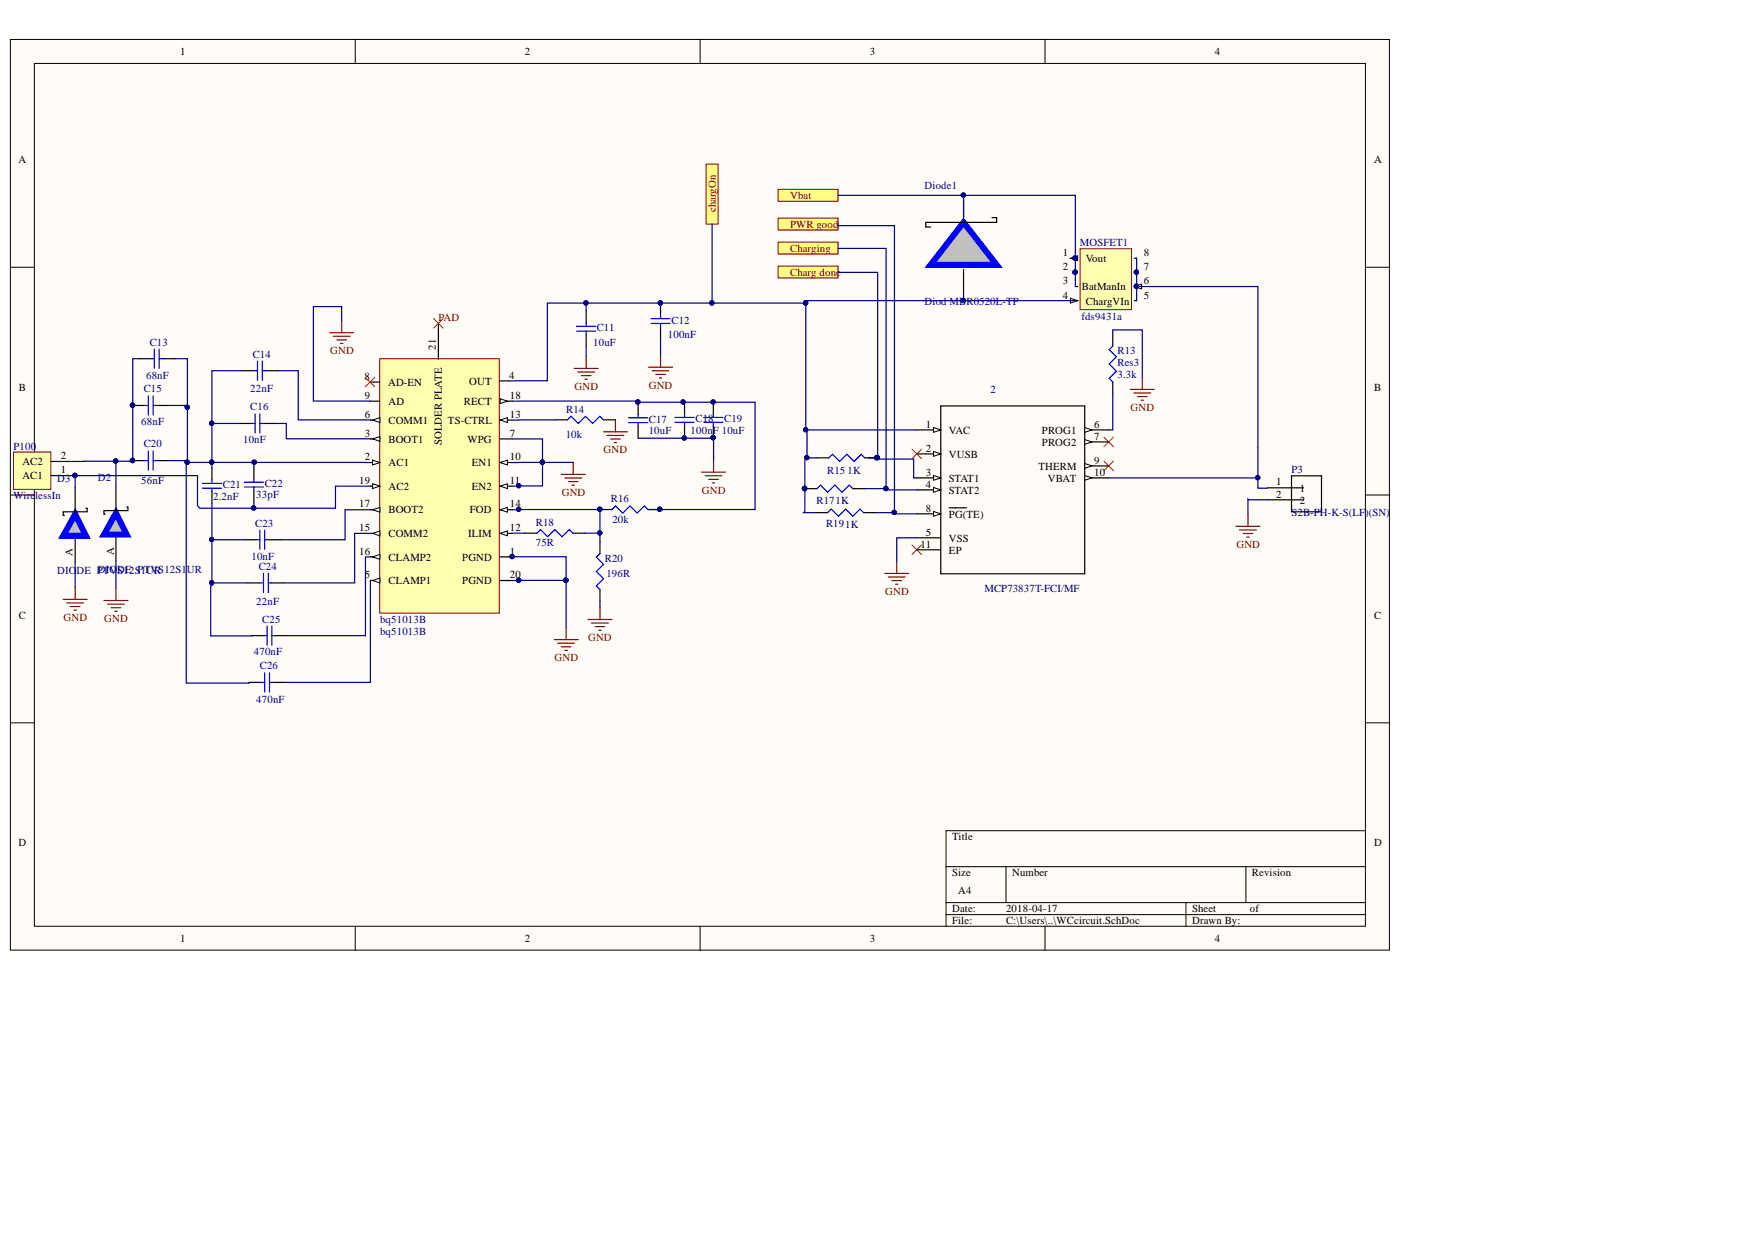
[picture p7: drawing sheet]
<svg xmlns="http://www.w3.org/2000/svg" width="371mm" height="262mm" viewBox="0 0 371 262" stroke-linecap="round" stroke-linejoin="round" font-family="sans-serif">
<defs><g id="words">
<g font-size="2.3">
<text x="38.1" y="11.7">1</text>
<text x="111.1" y="11.7">2</text>
<text x="184.1" y="11.7">3</text>
<text x="257" y="11.7">4</text>
<text x="3.9" y="34.5">A</text>
<text x="290.7" y="34.5">A</text>
<text x="224.9" y="57.2">2</text>
<text x="224.9" y="54.2">1</text>
<text x="229.8" y="55.4">Vout</text>
<text x="242" y="54.2">8</text>
<text x="242" y="57.2">7</text>
<text x="224.9" y="60.1">3</text>
<text x="224.9" y="63.2">4</text>
<text x="228.9" y="61.4">BatManIn</text>
<text x="229.8" y="64.5">ChargVIn</text>
<text x="242" y="60.1">6</text>
<text x="242" y="63.2">5</text>
<text x="92.2" y="74" transform="rotate(-90 92.2 74)">21</text>
<text x="4" y="82.7">B</text>
<text x="77.1" y="80.4">8</text>
<text x="82.1" y="81.7">AD-EN</text>
<text x="99.3" y="81.4">OUT</text>
<text x="107.7" y="80.2">4</text>
<text x="290.7" y="82.7">B</text>
<text x="77.2" y="84.4">9</text>
<text x="77.2" y="88.4">6</text>
<text x="82.2" y="85.7">AD</text>
<text x="82.2" y="89.7">COMM1</text>
<text x="94.8" y="89.7">TS-CTRL</text>
<text x="98.2" y="85.7">RECT</text>
<text x="107.9" y="84.4">18</text>
<text x="107.9" y="88.4">13</text>
<text x="77.2" y="92.4">3</text>
<text x="82.2" y="93.7">BOOT1</text>
<text x="93.5" y="94.2" transform="rotate(-90 93.5 94.2)">SOLDER PLATE</text>
<text x="98.9" y="93.7">WPG</text>
<text x="107.9" y="92.4">7</text>
<text x="195.9" y="95.6">2</text>
<text x="195.9" y="90.6">1</text>
<text x="200.8" y="91.8">VAC</text>
<text x="220.5" y="94.4">PROG2</text>
<text x="220.5" y="91.8">PROG1</text>
<text x="231.5" y="93.1">7</text>
<text x="231.5" y="90.6">6</text>
<text x="4.7" y="101.5">AC1</text>
<text x="4.7" y="98.4">AC2</text>
<text x="12.8" y="100.2">1</text>
<text x="12.8" y="97.1">2</text>
<text x="77.2" y="97.4">2</text>
<text x="82.2" y="98.7">AC1</text>
<text x="99.8" y="98.7">EN1</text>
<text x="107.9" y="97.4">10</text>
<text x="195.9" y="100.7">3</text>
<text x="200.8" y="102">STAT1</text>
<text x="200.8" y="96.9">VUSB</text>
<text x="219.7" y="99.4">THERM</text>
<text x="221.7" y="102">VBAT</text>
<text x="231.5" y="100.7">10</text>
<text x="231.5" y="98.2">9</text>
<text x="76" y="102.4">19</text>
<text x="76" y="107.4">17</text>
<text x="82.2" y="103.6">AC2</text>
<text x="99.8" y="103.6">EN2</text>
<text x="107.9" y="102.4">11</text>
<text x="107.9" y="107.4">14</text>
<text x="195.9" y="103.2">4</text>
<text x="200.8" y="104.5">STAT2</text>
<text x="270.1" y="105.3">2</text>
<text x="270.1" y="102.7">1</text>
<text x="275" y="106.6">2</text>
<text x="275" y="104.1">1</text>
<text x="76" y="112.4">15</text>
<text x="82.2" y="108.6">BOOT2</text>
<text x="82.2" y="113.7">COMM2</text>
<text x="99.1" y="113.7">ILIM</text>
<text x="99.4" y="108.6">FOD</text>
<text x="107.9" y="112.4">12</text>
<text x="195.9" y="113.4">5</text>
<text x="195.9" y="108.3">8</text>
<text x="200.8" y="109.6">PG(TE)</text>
<text x="15.4" y="117.7" transform="rotate(-90 15.4 117.7)">A</text>
<text x="24.1" y="117.4" transform="rotate(-90 24.1 117.4)">A</text>
<text x="76" y="117.4">16</text>
<text x="82.2" y="118.7">CLAMP2</text>
<text x="97.8" y="118.7">PGND</text>
<text x="107.9" y="117.4">1</text>
<text x="194.8" y="115.9">11</text>
<text x="200.8" y="117.2">EP</text>
<text x="200.8" y="114.6">VSS</text>
<text x="77.2" y="122.4">5</text>
<text x="82.2" y="123.7">CLAMP1</text>
<text x="97.8" y="123.7">PGND</text>
<text x="107.9" y="122.4">20</text>
<text x="4" y="130.9">C</text>
<text x="290.7" y="130.9">C</text>
<text x="3.9" y="179.2">D</text>
<text x="201.5" y="177.9">Title</text>
<text x="290.7" y="179.2">D</text>
<text x="201.5" y="185.5">Size</text>
<text x="214.1" y="185.5">Number</text>
<text x="264.9" y="185.5">Revision</text>
<text x="202.7" y="189.3">A4</text>
<text x="201.5" y="193.1">Date:</text>
<text x="201.5" y="195.6">File:</text>
<text x="212.9" y="193.1">2018-04-17</text>
<text x="212.9" y="195.6">C:\Users\..\WCcircuit.SchDoc</text>
<text x="252.2" y="193.1">Sheet</text>
<text x="252.2" y="195.6">Drawn By:</text>
<text x="264.5" y="193.1">of</text>
<text x="38.1" y="199.4">1</text>
<text x="111.1" y="199.4">2</text>
<text x="184.1" y="199.4">3</text>
<text x="257" y="199.4">4</text>
</g>
<g font-size="2.3" fill="#000080">
<text x="195.6" y="40">Diode1</text>
<text x="228.5" y="52.1">MOSFET1</text>
<text x="195.6" y="64.6">Diod MBR0520L-TP</text>
<text x="126.3" y="70.1">C11</text>
<text x="141.3" y="71.6">100nF</text>
<text x="142.1" y="68.5">C12</text>
<text x="228.8" y="67.8">fds9431a</text>
<text x="31.7" y="73.2">C13</text>
<text x="53.5" y="75.7">C14</text>
<text x="125.5" y="73.2">10uF</text>
<text x="236.4" y="75">R13</text>
<text x="236.4" y="77.5">Res3</text>
<text x="30.4" y="83">C15</text>
<text x="30.9" y="80.3">68nF</text>
<text x="53" y="83">22nF</text>
<text x="209.6" y="83.1">2</text>
<text x="236.4" y="80.1">3.3k</text>
<text x="29.9" y="89.9">68nF</text>
<text x="53" y="86.8">C16</text>
<text x="119.8" y="87.3">R14</text>
<text x="137.3" y="89.5">C17</text>
<text x="147.1" y="89.4">C18</text>
<text x="153.2" y="89.4">C19</text>
<text x="2.9" y="95.2">P100</text>
<text x="30.4" y="94.7">C20</text>
<text x="51.4" y="93.7">10nF</text>
<text x="119.7" y="92.7">10k</text>
<text x="137.3" y="91.9">10uF</text>
<text x="146.1" y="91.9">100nF 10uF</text>
<text x="20.7" y="101.8">D2</text>
<text x="175" y="100.3">R15</text>
<text x="179.3" y="100.3">1K</text>
<text x="273.3" y="100.2">P3</text>
<text x="2.9" y="105.7">WirelessIn</text>
<text x="12.1" y="102">D3</text>
<text x="29.9" y="102.6">56nF</text>
<text x="45.1" y="105.9">2.2nF</text>
<text x="47.1" y="103.3">C21</text>
<text x="54.2" y="105.4">33pF</text>
<text x="56" y="103.1">C22</text>
<text x="129.2" y="106.4">R16</text>
<text x="172.7" y="106.7">R171K</text>
<text x="54" y="111.5">C23</text>
<text x="113.4" y="111.3">R18</text>
<text x="129.6" y="110.7">20k</text>
<text x="174.8" y="111.5">R191K</text>
<text x="273.3" y="109.1">S2B-PH-K-S(LF)(SN)</text>
<text x="53.2" y="118.6">10nF</text>
<text x="113.4" y="115.6">75R</text>
<text x="128" y="118.9">R20</text>
<text x="12.1" y="121.6">DIO</text>
<text x="16.2" y="121.6">DE PTV</text>
<text x="20.7" y="121.3">DIO</text>
<text x="24.8" y="121.3">DE PTVS12S1</text>
<text x="24.9" y="121.6">S12S1UR</text>
<text x="39.6" y="121.3">UR</text>
<text x="54.7" y="120.6">C24</text>
<text x="128.3" y="122.1">196R</text>
<text x="208.3" y="125.4">MCP73837T-FCI/MF</text>
<text x="54.2" y="128">22nF</text>
<text x="55.5" y="131.8">C25</text>
<text x="80.4" y="131.9">bq51013B</text>
<text x="80.4" y="134.5">bq51013B</text>
<text x="53.7" y="138.6">470nF</text>
<text x="55" y="141.7">C26</text>
<text x="54.2" y="148.8">470nF</text>
</g>
<g font-size="2.3" fill="#800000">
<text x="151.5" y="44.9" transform="rotate(-90 151.5 44.9)">chargOn</text>
<text x="167.2" y="42.1">Vbat</text>
<text x="167.2" y="53.3">Charging</text>
<text x="167.2" y="48.2">PWR good</text>
<text x="167.2" y="58.4">Charg done</text>
<text x="92.7" y="67.9">PAD</text>
<text x="69.9" y="75">GND</text>
<text x="121.6" y="82.5">GND</text>
<text x="137.3" y="82.3">GND</text>
<text x="239.2" y="87">GND</text>
<text x="127.7" y="96">GND</text>
<text x="118.9" y="105">GND</text>
<text x="148.5" y="104.5">GND</text>
<text x="261.6" y="116">GND</text>
<text x="187.3" y="125.9">GND</text>
<text x="13.4" y="131.4">GND</text>
<text x="22" y="131.7">GND</text>
<text x="124.4" y="135.7">GND</text>
<text x="117.3" y="140">GND</text>
</g>
</g></defs>
<g fill="#fffcf8" stroke="#000" stroke-width=".21">
<path d="M2.2 8.4h291.8v192.7h-291.8z"/>
<path d="M7.3 13.4h281.6v182.7h-281.6z"/>
</g>
<g fill="none" stroke="#000" stroke-width=".21">
<path d="M75.2 8.4v5M148.1 8.4v5M221.1 8.4v5M2.2 56.6h5.1M289 56.6h5.1M2.2 104.8h5.1M289 104.8h5.1M2.2 153h5.1M289 153h5.1M289 175.8h-88.8v20.3M75.2 196.1v5.1M148.1 196.1v5.1"/>
<path d="M200.2 183.4h88.8M200.2 191.1h88.8M200.2 193.6h88.8M212.9 183.4v7.7M221.1 196.1v5.1M250.9 191.1v5M263.6 183.4v7.7"/>
</g>
<g fill="none" stroke="#800000" stroke-width=".25">
<path d="M69.8 70.4h5M70.5 71.2h3.6M71.3 71.9h2M72 72.7h.6M72.3 67.9v2.5M121.5 78h5.1M122.2 78.7h3.6M123 79.5h2M124 75.4v2.6M137.2 77.7h5.1M138 78.5h3.5M138.7 79.3h2.1"/>
<path d="M139.8 75.2v2.5M241.7 79.9v2.5M121.3 97.9v2.5M123.8 80.3h.5M127.7 91.4h5.1M128.4 92.2h3.6M129.2 92.9h2M130 93.7h.5M130.2 88.9v2.5M139.5 80h.5M148.4 99.9h5.1M151 97.4v2.5"/>
<path d="M239.2 82.4h5M239.9 83.2h3.6M240.7 83.9h2M241.4 84.7h.5M118.7 100.4h5.1M119.5 101.2h3.6M120.3 101.9h2M121 102.7h.5M149.2 100.7h3.6M150 101.5h2M150.7 102.2h.5M189.7 118.8v2.6"/>
<path d="M261.5 111.4h5.1M262.3 112.2h3.5M263 112.9h2.1M263.8 113.7h.5M264.1 108.9v2.5M117.2 135.4h5.1M118 136.1h3.6M118.8 136.9h2M119.5 137.7h.5M119.8 132.8v2.6M124.4 131.1h5.1M125.2 131.9h3.5"/>
<path d="M125.9 132.6h2.1M126.7 133.4h.5M126.9 128.6v2.5M187.2 121.4h5.1M188 122.1h3.5M188.7 122.9h2.1M189.5 123.7h.5"/>
</g>
<g fill="none" stroke="#000" stroke-width=".25">
<path d="M235.4 70.7v2.5M117.5 88.9h2.6M127.7 88.9h2.5M172.8 96.9h2.6M183 96.9h2.5M199.1 85.9h30.4v35.6h-30.4zM235.4 80.9v2.5M111.1 112.9h2.5M121.2 112.9h2.5M126.9 114.6v2.6M126.9 107.9h2.6M137.1 107.9h2.5"/>
<path d="M170.3 103.4h2.5M172.6 108.5h2.5M180.4 103.4h2.6M182.7 108.5h2.6M229.5 101.2h5.1M126.9 124.8v2.5"/>
</g>
<path d="M235.4 73.2l-.7 .8 1.5 1.5-1.5 1.5 1.5 1.6-1.5 1.5 .7 .8M120.1 88.9l.7-.8 1.6 1.5 1.5-1.5 1.5 1.5 1.5-1.5 .8 .8M175.4 96.9l.7-.7 1.6 1.5 1.5-1.5 1.5 1.5 1.5-1.5 .8 .7M113.6 112.9l.8-.8 1.5 1.5 1.5-1.5 1.5 1.5 1.5-1.5 .8 .8M126.9 117.2l-.7 .7 1.5 1.5-1.5 1.6 1.5 1.5-1.5 1.5 .7 .8M129.5 107.9l.7-.8 1.6 1.5 1.5-1.5 1.5 1.5 1.5-1.5 .8 .8M172.8 103.4l.8-.7 1.5 1.5 1.5-1.5 1.6 1.5 1.5-1.5 .7 .7M175.1 108.5l.8-.8 1.5 1.6 1.5-1.6 1.5 1.6 1.6-1.6 .7 .8" fill="none" stroke="#00f" stroke-width=".25"/>
<g fill="#000080" stroke="#000080" stroke-width=".21">
<circle cx="126.9" cy="107.8" r=".46"/>
<circle cx="139.6" cy="107.8" r=".46"/>
<circle cx="185.5" cy="96.9" r=".46"/>
<circle cx="170.2" cy="103.4" r=".47"/>
</g>
<path d="M193 95.1l2 2M195 95.1l-2 2M233.6 97.6l2 2M233.6 92.5l2 2.1M235.6 97.6l-2 2M235.6 92.5l-2 2.1M193 115.4l2 2M195 115.4l-2 2" fill="none" stroke="#f00" stroke-width=".21"/>
<path d="M229.5 100.6l1.5 .6-1.5 .5z" fill="#fffcf8"/>
<path d="M229.5 100.6l1.5 .6-1.5 .5z" fill="none" stroke="#000" stroke-width=".21"/>
<path d="M229.5 98.6h5.1" fill="none" stroke="#000" stroke-width=".25"/>
<path d="M229.5 98.1l1.5 .5-1.5 .5z" fill="#fffcf8"/>
<path d="M229.5 98.1l1.5 .5-1.5 .5z" fill="none" stroke="#000" stroke-width=".21"/>
<path d="M229.5 93.5h5.1" fill="none" stroke="#000" stroke-width=".25"/>
<path d="M229.5 93l1.5 .5-1.5 .5z" fill="#fffcf8"/>
<path d="M229.5 93l1.5 .5-1.5 .5z" fill="none" stroke="#000" stroke-width=".21"/>
<path d="M229.5 91h5.1" fill="none" stroke="#000" stroke-width=".25"/>
<path d="M229.5 90.5l1.5 .5-1.5 .5z" fill="#fffcf8"/>
<path d="M229.5 90.5l1.5 .5-1.5 .5z" fill="none" stroke="#000" stroke-width=".21"/>
<path d="M194 116.4h5.1M194 113.8h5.1M194 108.8h5.1" fill="none" stroke="#000" stroke-width=".25"/>
<path d="M197.5 108.3l1.6 .5-1.6 .5z" fill="#fffcf8"/>
<path d="M197.5 108.3l1.6 .5-1.6 .5z" fill="none" stroke="#000" stroke-width=".21"/>
<path d="M194 103.7h5.1M200.8 107.5h3.7" fill="none" stroke="#000" stroke-width=".25"/>
<path d="M197.5 103.2l1.6 .5-1.6 .5z" fill="#fffcf8"/>
<path d="M197.5 103.2l1.6 .5-1.6 .5z" fill="none" stroke="#000" stroke-width=".21"/>
<path d="M194 101.2h5.1" fill="none" stroke="#000" stroke-width=".25"/>
<path d="M197.5 100.6l1.6 .6-1.6 .5z" fill="#fffcf8"/>
<path d="M197.5 100.6l1.6 .6-1.6 .5z" fill="none" stroke="#000" stroke-width=".21"/>
<path d="M194 96.1h5.1" fill="none" stroke="#000" stroke-width=".25"/>
<path d="M197.5 95.6l1.6 .5-1.6 .5z" fill="#fffcf8"/>
<path d="M197.5 95.6l1.6 .5-1.6 .5z" fill="none" stroke="#000" stroke-width=".21"/>
<path d="M194 91h5.1" fill="none" stroke="#000" stroke-width=".25"/>
<path d="M197.5 90.5l1.6 .5-1.6 .5z" fill="#fffcf8"/>
<path d="M197.5 90.5l1.6 .5-1.6 .5z" fill="none" stroke="#000" stroke-width=".21"/>
<path d="M228.5 52.7h10.9v12.8h-10.9z" fill="#ffffb0" stroke="#800000" stroke-width=".21"/>
<path d="M227.5 57.7h.5M227.5 54.7h.5M227.5 60.7h.5" fill="none" stroke="#000" stroke-width=".25"/>
<circle cx="227.5" cy="57.6" r=".46" fill="#000080" stroke="#000080" stroke-width=".21"/>
<path d="M226.5 54.7l1.5-.5v1z" fill="#fffcf8"/>
<path d="M226.5 54.7l1.5-.5v1z" fill="none" stroke="#000" stroke-width=".21"/>
<g fill="#000080" stroke="#000080" stroke-width=".21">
<circle cx="227.5" cy="54.6" r=".46"/>
<circle cx="240.4" cy="57.6" r=".46"/>
</g>
<path d="M240 54.7h.5M240 57.7h.5M240 60.7h.5" fill="none" stroke="#000" stroke-width=".25"/>
<path d="M240 60.7l1.5-.6v1.1z" fill="#fffcf8"/>
<path d="M240 60.7l1.5-.6v1.1z" fill="none" stroke="#000" stroke-width=".21"/>
<circle cx="240.4" cy="60.6" r=".46" fill="#000080" stroke="#000080" stroke-width=".21"/>
<path d="M227.5 63.6h.5" fill="none" stroke="#000" stroke-width=".25"/>
<path d="M226.5 63.1l1.5 .5-1.5 .6z" fill="#fffcf8"/>
<path d="M226.5 63.1l1.5 .5-1.5 .6z" fill="none" stroke="#000" stroke-width=".21"/>
<g fill="none" stroke="#000" stroke-width=".25">
<path d="M29.4 75.9h2.5M34.4 75.9h2.6M51.2 78.5h2.5M56.3 78.5h2.5M124 65.8v2.5M124 70.9v2.5M240 63.6h.5M28.1 85.8h2.5M28.1 97.5h2.5M33.2 85.8h2.5M33.2 97.5h2.5M44.8 99v2.6"/>
<path d="M50.7 89.6h2.5M53.7 98.8v2.5M55.8 89.6h2.5M135 85.1v2.6M135 90.2v2.6M144.8 85.1v2.5M144.8 90.1v2.6M150.9 85.1v2.5M150.9 90.1v2.6M44.8 104.1v2.5M51.7 114.2h2.5M53.7 103.8v2.6"/>
<path d="M56.8 114.2h2.5M52.5 123.4h2.5M53.2 134.5h2.6M57.5 123.4h2.6M58.3 134.5h2.5M52.7 144.4h2.5M57.8 144.4h2.5"/>
</g>
<g fill="#000080" stroke="#000080" stroke-width=".21">
<circle cx="227.5" cy="57.6" r=".46"/>
<circle cx="227.5" cy="54.6" r=".46"/>
<circle cx="240.4" cy="57.6" r=".46"/>
<circle cx="240.4" cy="60.6" r=".46"/>
<circle cx="28" cy="85.8" r=".46"/>
<circle cx="28" cy="97.5" r=".46"/>
<circle cx="135" cy="85.1" r=".46"/>
<circle cx="150.9" cy="92.6" r=".46"/>
</g>
<g fill="none" stroke="#00f" stroke-width=".25">
<path d="M31.9 75.9h.8M32.7 73.9v4.1M33.7 73.9v4.1M33.7 75.9h.7M53.7 78.5h.8M54.5 76.4v4.1M55.5 76.4v4.1M55.5 78.5h.8M122 69.1h4.1M122 70.1h4.1M124 68.3v.8M124 70.1v.8"/>
<path d="M30.6 85.8h.8M30.6 97.5h.8M31.4 83.8v4.1M31.4 95.5v4M32.4 83.8v4.1M32.4 95.5v4M32.4 85.8h.8M32.4 97.5h.8M53.2 89.6h.8M54 87.6v4.1M55 87.6v4.1M55 89.6h.8"/>
<path d="M133 88.4h4M133 89.5h4M135 87.7v.7M135 89.5v.7M142.8 88.4h4.1M142.8 89.4h4.1M144.8 87.6v.8M144.8 89.4v.7M148.9 88.4h4.1M148.9 89.4h4.1M150.9 87.6v.8M150.9 89.4v.7"/>
<path d="M42.8 102.3h4.1M42.8 103.3h4.1M44.8 101.6v.7M44.8 103.3v.8M51.7 102.1h4.1M51.7 103.1h4.1M53.7 101.3v.8M53.7 103.1v.7M54.2 114.2h.8M55 112.2v4.1M56 112.2v4.1M56 114.2h.8"/>
<path d="M55 123.4h.8M55.8 121.4v4M55.8 134.5h.7M56.5 132.5v4.1M56.8 121.4v4M56.8 123.4h.7M57.5 132.5v4.1M57.5 134.5h.8M55.2 144.4h.8M56 142.4v4.1M57 142.4v4.1M57 144.4h.8"/>
</g>
<g fill="#ffff80" stroke="#800000" stroke-width=".21">
<path d="M164.6 56.3h12.7v2.6h-12.7z" fill-rule="evenodd"/>
<path d="M164.6 51.2h12.7v2.6h-12.7z" fill-rule="evenodd"/>
<path d="M164.6 46.2h12.7v2.5h-12.7z" fill-rule="evenodd"/>
<path d="M164.6 40.1h12.7v2.5h-12.7z" fill-rule="evenodd"/>
<path d="M149.4 34.7h2.5v12.7h-2.5z" fill-rule="evenodd"/>
</g>
<path d="M203.9 47.1l7 9h-14z" fill="#c0c0c0"/>
<path d="M203.9 47.1l7 9h-14z" fill="none" stroke="#00f" stroke-width="1.3"/>
<path d="M203.9 41.1v5M203.9 57v5M209.9 46.1h1v1h-15v1h1M268.2 105.8h7.6M268.2 103.3h7.6M273.3 100.7h6.3v7.6h-6.3z" fill="none" stroke="#000" stroke-width=".25"/>
<path d="M2.9 95.7h7.8v7.9h-7.8z" fill="#ffffb0" stroke="#800000" stroke-width=".21"/>
<path d="M139.8 64.2v2.5M139.8 69.2v2.6M10.9 97.7h.9M10.9 100.7h.9" fill="none" stroke="#000" stroke-width=".25"/>
<circle cx="139.7" cy="64.1" r=".46" fill="#000080" stroke="#000080" stroke-width=".21"/>
<path d="M137.7 67.5h4.1M137.7 68.5h4.1M139.8 66.7v.8M139.8 68.5v.7" fill="none" stroke="#00f" stroke-width=".25"/>
<path d="M15.9 108.8l2.3 4.6h-4.8z" fill="#c0c0c0"/>
<path d="M15.9 108.8l2.3 4.6h-4.8z" fill="none" stroke="#00f" stroke-width="1.3"/>
<path d="M15.9 103.3v5M15.9 114v5M18.2 107.6h.2v.7h-5v.8h.2" fill="none" stroke="#000" stroke-width=".25"/>
<path d="M24.5 108.6l2.3 4.6h-4.8z" fill="#c0c0c0"/>
<path d="M24.5 108.6l2.3 4.6h-4.8z" fill="none" stroke="#00f" stroke-width="1.3"/>
<path d="M24.5 103v5M24.5 113.7v5M26.8 107.3h.3v.8h-5.1v.7h.2" fill="none" stroke="#000" stroke-width=".25"/>
<path d="M13.4 126.9h5M14.1 127.6h3.6M14.9 128.4h2M15.6 129.1h.6M15.9 124.3v2.6M22 127.1h5.1M22.8 127.9h3.5M23.5 128.6h2M24.3 129.4h.5M24.5 124.6v2.5" fill="none" stroke="#800000" stroke-width=".25"/>
<path d="M80.3 75.9h25.3v53.9h-25.3z" fill="#ffffb0" stroke="#800000" stroke-width=".21"/>
<path d="M105.7 80.6h2M105.8 84.9h2.6" fill="none" stroke="#000" stroke-width=".25"/>
<path d="M105.8 84.4l1.6 .5-1.6 .5z" fill="#fffcf8"/>
<path d="M105.8 84.4l1.6 .5-1.6 .5z" fill="none" stroke="#000" stroke-width=".21"/>
<path d="M105.8 88.9h2.6" fill="none" stroke="#000" stroke-width=".25"/>
<path d="M105.8 88.9l1.6-.5v1z" fill="#fffcf8"/>
<path d="M105.8 88.9l1.6-.5v1z" fill="none" stroke="#000" stroke-width=".21"/>
<path d="M105.8 92.9h2.6M105.8 97.9h2.6" fill="none" stroke="#000" stroke-width=".25"/>
<path d="M105.8 97.9l1.6-.5v1z" fill="#fffcf8"/>
<path d="M105.8 97.9l1.6-.5v1z" fill="none" stroke="#000" stroke-width=".21"/>
<path d="M105.8 102.9h2.6" fill="none" stroke="#000" stroke-width=".25"/>
<path d="M105.8 102.9l1.6-.5v1z" fill="#fffcf8"/>
<path d="M105.8 102.9l1.6-.5v1z" fill="none" stroke="#000" stroke-width=".21"/>
<path d="M105.8 107.9h2.6" fill="none" stroke="#000" stroke-width=".25"/>
<path d="M105.8 107.9l1.6-.5v1z" fill="#fffcf8"/>
<path d="M105.8 107.9l1.6-.5v1z" fill="none" stroke="#000" stroke-width=".21"/>
<path d="M105.8 112.9h2.6" fill="none" stroke="#000" stroke-width=".25"/>
<path d="M105.8 112.9l1.6-.5v1z" fill="#fffcf8"/>
<path d="M105.8 112.9l1.6-.5v1z" fill="none" stroke="#000" stroke-width=".21"/>
<path d="M78.4 84.9h2M78.4 88.9h2M105.8 117.9h2.6M105.8 122.9h2.6" fill="none" stroke="#000" stroke-width=".25"/>
<path d="M78.8 88.9l1.6-.5v1z" fill="#fffcf8"/>
<path d="M78.8 88.9l1.6-.5v1z" fill="none" stroke="#000" stroke-width=".21"/>
<path d="M78.4 92.9h2" fill="none" stroke="#000" stroke-width=".25"/>
<path d="M78.8 92.9l1.6-.5v1z" fill="#fffcf8"/>
<path d="M78.8 92.9l1.6-.5v1z" fill="none" stroke="#000" stroke-width=".21"/>
<path d="M78.4 97.9h2" fill="none" stroke="#000" stroke-width=".25"/>
<path d="M78.8 97.4l1.6 .5-1.6 .5z" fill="#fffcf8"/>
<path d="M78.8 97.4l1.6 .5-1.6 .5z" fill="none" stroke="#000" stroke-width=".21"/>
<path d="M78.4 102.9h2" fill="none" stroke="#000" stroke-width=".25"/>
<path d="M78.8 102.4l1.6 .5-1.6 .5z" fill="#fffcf8"/>
<path d="M78.8 102.4l1.6 .5-1.6 .5z" fill="none" stroke="#000" stroke-width=".21"/>
<path d="M78.4 107.9h2" fill="none" stroke="#000" stroke-width=".25"/>
<path d="M78.8 107.9l1.6-.5v1z" fill="#fffcf8"/>
<path d="M78.8 107.9l1.6-.5v1z" fill="none" stroke="#000" stroke-width=".21"/>
<path d="M78.4 112.9h2" fill="none" stroke="#000" stroke-width=".25"/>
<path d="M78.8 112.9l1.6-.5v1z" fill="#fffcf8"/>
<path d="M78.8 112.9l1.6-.5v1z" fill="none" stroke="#000" stroke-width=".21"/>
<path d="M78.4 117.9h2" fill="none" stroke="#000" stroke-width=".25"/>
<path d="M78.8 117.9l1.6-.5v1z" fill="#fffcf8"/>
<path d="M78.8 117.9l1.6-.5v1z" fill="none" stroke="#000" stroke-width=".21"/>
<path d="M78.4 122.9h2" fill="none" stroke="#000" stroke-width=".25"/>
<path d="M78.8 122.9l1.6-.5v1z" fill="#fffcf8"/>
<path d="M78.8 122.9l1.6-.5v1z" fill="none" stroke="#000" stroke-width=".21"/>
<path d="M92.8 68.4v7.7M78.3 80.9h2" fill="none" stroke="#000" stroke-width=".25"/>
<path d="M77.3 79.9l2 2M79.3 79.9l-2 2M91.7 67.4l2.1 2.1M93.8 67.4l-2.1 2.1" fill="none" stroke="#f00" stroke-width=".21"/>
<g fill="none" stroke="#000080" stroke-width=".25">
<path d="M150.7 47.4v16.8h-34.9v16.4h-8.1M177.3 41.3h50.2v19.4M177.3 57.6l8.4 .1v39.5h7.6v4h.7M177.3 52.5l10.2 .1v51.1h6.5M177.3 47.4v.4h12v61h4.7M203.9 41.3v4.8M240.5 54.7v8.9M29.4 75.9h-1.3v22h.1v-.3l-16.4 .1M37 75.9h2.7v22h38.7M51.2 78.5h-6.4v20.5M58.8 78.5h4.3v10.4h15.3M72.3 67.9v-3h-6v20h12.1"/>
<path d="M124 73.4v2M124 64.2v1.6M139.8 71.8v3.4M150.7 64.2h19.8M170.5 64.2v26.8l.3 .3v5.6h2M203.9 62v1.6M227.5 63.6h-57v.6M235.4 70.7v-.9h6.3v10.1M240.5 60.7h25.7v42.6h2M24.5 97.6v5.4M35.7 97.5h3.6l.4 .4h-.3v46.7h13.3v-.2M35.7 85.8h3.5l.5 .5"/>
<path d="M44.8 89.6h5.9M53.8 97.9l-.1 .1v.8M58.3 89.6h2.3v3.3h17.8M108.4 92.9h6.4v10h-6.4M108.4 84.9h26.6v.2h24.8v22.8h-22.7M117.5 88.9h-9.1M121.3 97.9h-12.9M135 92.8l16-.1v4.7M144.8 85.1h-.2M144.8 92.7v.1M150.9 85.1h.1M170.5 91h23.5"/>
<path d="M170.8 96.9l-.5 .5v6h.5M183.7 96.9h2M235.4 83.4v7.6h-.8M11.8 100.7h4.1v2.6M15.9 100.7h25.8l.1 6.4 .5 .5h11.4M15.9 119v5.3M24.5 118.7v5.9M44.8 106.6v17.3l-.2 .2v10.5l8.6-.1M44.8 114.2h6.9M78.4 102.9h-7.4v4.7h-17.3v-1.2M78.4 107.9h-5.4v6.3h-13.7M78.4 112.9h-3.4v10.5h-14.9"/>
<path d="M78.4 117.9h-1.1v16.6h-16.5M108 117.8h11.8v5M108.4 107.9h18.5v6.7M111.1 112.9h-2.7M123.7 112.9h3.2M170.3 103.4v4.9l-.3 .2h2.6M183 103.4h4.5M185.3 108.5h4M194 113.8h-4.3v5M234.6 101.2h31.6M268.2 105.8h-3.9l-.2-.2v3.3M44.8 123.4h7.7"/>
<path d="M78.4 122.9v21.5h-18.1M119.8 122.8l-11.4 .1M119.8 122.8v10M126.9 127.3v1.3"/>
</g>
<g fill="#000080" stroke="#000080" stroke-width=".21">
<circle cx="28" cy="85.8" r=".46"/>
<circle cx="28" cy="97.5" r=".46"/>
<circle cx="24.5" cy="97.6" r=".46"/>
<circle cx="109.7" cy="122.8" r=".46"/>
<circle cx="119.7" cy="122.8" r=".47"/>
<circle cx="39.6" cy="97.8" r=".46"/>
<circle cx="109.7" cy="102.8" r=".46"/>
<circle cx="114.7" cy="97.8" r=".46"/>
<circle cx="126.9" cy="112.8" r=".46"/>
<circle cx="39.6" cy="86.2" r=".46"/>
<circle cx="126.9" cy="107.8" r=".46"/>
<circle cx="109.7" cy="107.8" r=".46"/>
<circle cx="44.8" cy="114.2" r=".46"/>
<circle cx="44.8" cy="123.3" r=".46"/>
<circle cx="53.8" cy="97.8" r=".46"/>
<circle cx="44.8" cy="97.8" r=".46"/>
<circle cx="44.8" cy="89.6" r=".46"/>
<circle cx="144.5" cy="85.1" r=".46"/>
<circle cx="144.8" cy="92.7" r=".46"/>
<circle cx="150.9" cy="92.6" r=".46"/>
<circle cx="150.9" cy="85.1" r=".46"/>
<circle cx="124" cy="64.1" r=".46"/>
<circle cx="203.8" cy="63.6" r=".46"/>
<circle cx="203.8" cy="41.3" r=".46"/>
<circle cx="185.5" cy="96.9" r=".46"/>
<circle cx="185.6" cy="96.9" r=".46"/>
<circle cx="170.4" cy="64.1" r=".46"/>
<circle cx="170.4" cy="91" r=".46"/>
<circle cx="170.7" cy="96.9" r=".46"/>
<circle cx="170.2" cy="103.4" r=".47"/>
<circle cx="150.6" cy="64.1" r=".46"/>
<circle cx="53.7" cy="107.5" r=".46"/>
<circle cx="108.3" cy="117.8" r=".46"/>
<circle cx="139.7" cy="64.1" r=".46"/>
<circle cx="135" cy="85.1" r=".46"/>
<circle cx="139.6" cy="107.8" r=".46"/>
<circle cx="15.8" cy="100.6" r=".46"/>
<circle cx="227.5" cy="57.6" r=".46"/>
<circle cx="227.5" cy="54.6" r=".46"/>
<circle cx="240.4" cy="60.6" r=".46"/>
<circle cx="240.4" cy="57.6" r=".46"/>
<circle cx="187.4" cy="103.4" r=".46"/>
<circle cx="189.2" cy="108.5" r=".46"/>
<circle cx="266.1" cy="101.1" r=".46"/>
</g>
<use href="#words"/>
</svg>
